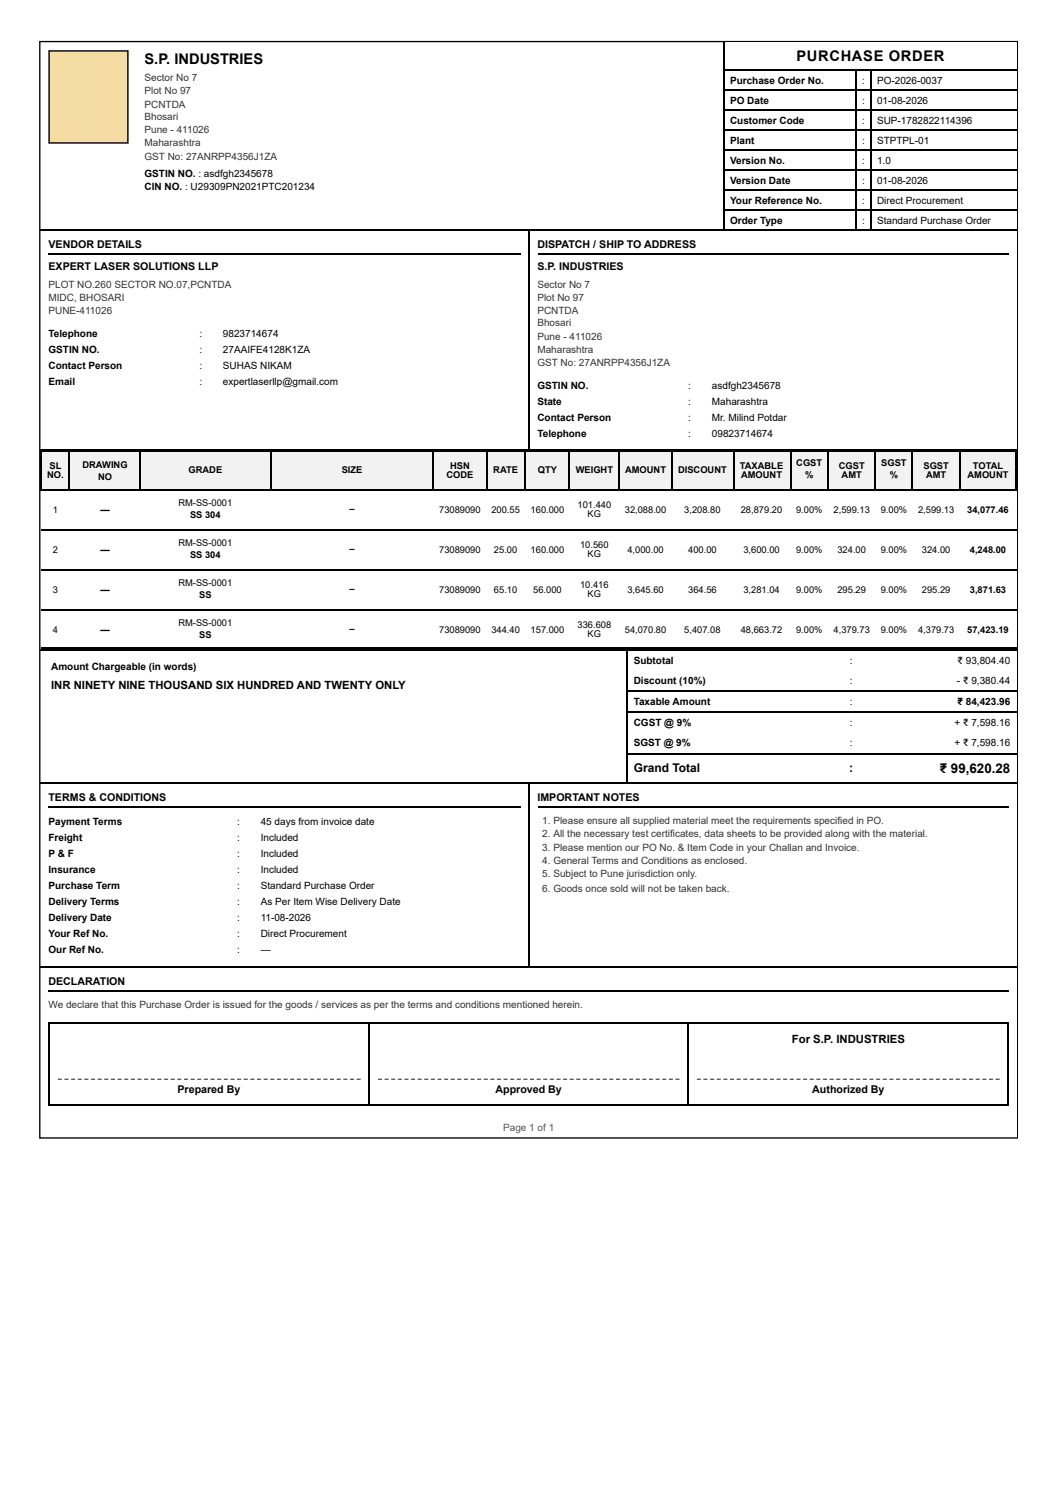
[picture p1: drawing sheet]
<svg xmlns="http://www.w3.org/2000/svg" width="210mm" height="297mm" viewBox="0 0 210 297" stroke-linecap="round" stroke-linejoin="round" font-family="sans-serif">
<defs><g id="words">
<g font-size="2.9">
<text x="28.7" y="12.6">S.P. INDUSTRIES</text>
<text x="158" y="12.1">PURCHASE ORDER</text>
</g>
<text font-size="2.6" x="186.4" y="153.4">₹ 99,620.28</text>
<g font-size="2.4">
<text x="125.7" y="153.1">Grand Total</text>
<text x="168.4" y="153.1">:</text>
</g>
<g font-size="2.2">
<text x="10.1" y="136.7">INR NINETY NINE THOUSAND SIX HUNDRED AND TWENTY ONLY</text>
<text x="157" y="206.8">For S.P. INDUSTRIES</text>
</g>
<g font-size="2.1">
<text x="9.6" y="49.1">VENDOR DETAILS</text>
<text x="9.6" y="53.6">EXPERT LASER SOLUTIONS LLP</text>
<text x="106.6" y="49.1">DISPATCH / SHIP TO ADDRESS</text>
<text x="106.6" y="53.6">S.P. INDUSTRIES</text>
<text x="9.6" y="158.9">TERMS &amp; CONDITIONS</text>
<text x="106.6" y="158.9">IMPORTANT NOTES</text>
<text x="9.6" y="195.4">DECLARATION</text>
<text x="35.2" y="216.9">Prepared By</text>
<text x="98.3" y="216.9">Approved By</text>
<text x="161.1" y="216.9">Authorized By</text>
</g>
<g font-size="2" fill="#333">
<text x="28.7" y="16.1">Sector No 7</text>
<text x="28.7" y="18.7">Plot No 97</text>
<text x="28.7" y="21.3">PCNTDA</text>
<text x="28.7" y="23.7">Bhosari</text>
<text x="28.7" y="26.4">Pune - 411026</text>
<text x="28.7" y="29">Maharashtra</text>
<text x="28.7" y="31.7">GST No: 27ANRPP4356J1ZA</text>
<text x="9.6" y="57.1">PLOT NO.260 SECTOR NO.07,PCNTDA</text>
<text x="9.6" y="59.7">MIDC, BHOSARI</text>
<text x="106.6" y="57.1">Sector No 7</text>
<text x="106.6" y="59.7">Plot No 97</text>
<text x="9.6" y="62.4">PUNE-411026</text>
<text x="106.6" y="62.4">PCNTDA</text>
<text x="106.6" y="64.7">Bhosari</text>
<text x="106.6" y="67.4">Pune - 411026</text>
<text x="106.6" y="70">Maharashtra</text>
<text x="106.6" y="72.7">GST No: 27ANRPP4356J1ZA</text>
<text x="107.6" y="163.4">1 . Please ensure all supplied material meet the requirements specified in PO.</text>
<text x="107.6" y="166.1">2. All the necessary test certificates, data sheets to be provided along with the material.</text>
<text x="107.6" y="168.7">3. Please mention our PO No. &amp; Item Code in your Challan and Invoice.</text>
<text x="107.6" y="171.4">4. General Terms and Conditions as enclosed.</text>
<text x="107.6" y="174">5. Subject to Pune jurisdiction only.</text>
<text x="107.6" y="176.9">6. Goods once sold will not be taken back.</text>
<text x="9.6" y="199.9">We declare that this Purchase Order is issued for the goods / services as per the terms and conditions mentioned herein.</text>
</g>
<g font-size="2">
<text x="144.8" y="16.6">Purchase Order No.</text>
<text x="171" y="16.6">:</text>
<text x="173.9" y="16.6">PO-2026-0037</text>
<text x="144.8" y="20.5">PO Date</text>
<text x="171" y="20.5">:</text>
<text x="173.9" y="20.5">01-08-2026</text>
<text x="144.8" y="24.5">Customer Code</text>
<text x="144.8" y="28.5">Plant</text>
<text x="171" y="24.5">:</text>
<text x="171" y="28.5">:</text>
<text x="173.9" y="24.5">SUP-1782822114396</text>
<text x="173.9" y="28.5">STPTPL-01</text>
<text x="28.7" y="35.1">GSTIN NO. : asdfgh2345678</text>
<text x="144.8" y="32.5">Version No.</text>
<text x="171" y="32.5">:</text>
<text x="173.9" y="32.5">1.0</text>
<text x="28.7" y="37.7">CIN NO. : U29309PN2021PTC201234</text>
<text x="144.8" y="36.4">Version Date</text>
<text x="144.8" y="40.4">Your Reference No.</text>
<text x="171" y="36.4">:</text>
<text x="171" y="40.4">:</text>
<text x="173.9" y="36.4">01-08-2026</text>
<text x="173.9" y="40.4">Direct Procurement</text>
<text x="144.8" y="44.4">Order Type</text>
<text x="171" y="44.4">:</text>
<text x="173.9" y="44.4">Standard Purchase Order</text>
<text x="9.6" y="66.9">Telephone</text>
<text x="9.6" y="70">GSTIN NO.</text>
<text x="39.5" y="66.9">:</text>
<text x="39.5" y="70">:</text>
<text x="44.2" y="66.9">9823714674</text>
<text x="44.2" y="70">27AAIFE4128K1ZA</text>
<text x="9.6" y="73.2">Contact Person</text>
<text x="9.6" y="76.4">Email</text>
<text x="39.5" y="73.2">:</text>
<text x="39.5" y="76.4">:</text>
<text x="44.2" y="73.2">SUHAS NIKAM</text>
<text x="44.2" y="76.4">expertlaserllp@gmail.com</text>
<text x="106.6" y="77.2">GSTIN NO.</text>
<text x="136.5" y="77.2">:</text>
<text x="141.2" y="77.2">asdfgh2345678</text>
<text x="106.6" y="80.3">State</text>
<text x="106.6" y="83.5">Contact Person</text>
<text x="136.5" y="80.3">:</text>
<text x="136.5" y="83.5">:</text>
<text x="141.2" y="80.3">Maharashtra</text>
<text x="141.2" y="83.5">Mr. Milind Potdar</text>
<text x="106.6" y="86.7">Telephone</text>
<text x="136.5" y="86.7">:</text>
<text x="141.2" y="86.7">09823714674</text>
<text x="125.7" y="131.7">Subtotal</text>
<text x="168.5" y="131.7">:</text>
<text x="189.9" y="131.7">₹ 93,804.40</text>
<text x="10.1" y="133">Amount Chargeable (in words)</text>
<text x="125.7" y="135.6">Discount (10%)</text>
<text x="168.5" y="135.6">:</text>
<text x="189.8" y="135.6">- ₹ 9,380.44</text>
<text x="125.7" y="139.9">Taxable Amount</text>
<text x="168.5" y="139.9">:</text>
<text x="189.9" y="139.9">₹ 84,423.96</text>
<text x="125.7" y="144.1">CGST @ 9%</text>
<text x="125.7" y="148.1">SGST @ 9%</text>
<text x="168.5" y="144.1">:</text>
<text x="168.5" y="148.1">:</text>
<text x="189.3" y="144.1">+ ₹ 7,598.16</text>
<text x="189.3" y="148.1">+ ₹ 7,598.16</text>
<text x="9.6" y="163.7">Payment Terms</text>
<text x="9.6" y="166.9">Freight</text>
<text x="47" y="163.7">:</text>
<text x="47" y="166.9">:</text>
<text x="51.7" y="163.7">45 days from invoice date</text>
<text x="51.7" y="166.9">Included</text>
<text x="9.6" y="170">P &amp; F</text>
<text x="9.6" y="173.2">Insurance</text>
<text x="47" y="170">:</text>
<text x="47" y="173.2">:</text>
<text x="51.7" y="170">Included</text>
<text x="51.7" y="173.2">Included</text>
<text x="9.6" y="176.4">Purchase Term</text>
<text x="9.6" y="179.6">Delivery Terms</text>
<text x="47" y="176.4">:</text>
<text x="47" y="179.6">:</text>
<text x="51.7" y="176.4">Standard Purchase Order</text>
<text x="51.7" y="179.6">As Per Item Wise Delivery Date</text>
<text x="9.6" y="182.7">Delivery Date</text>
<text x="9.6" y="185.9">Your Ref No.</text>
<text x="47" y="182.7">:</text>
<text x="47" y="185.9">:</text>
<text x="51.7" y="182.7">11-08-2026</text>
<text x="51.7" y="185.9">Direct Procurement</text>
<text x="9.6" y="189.1">Our Ref No.</text>
<text x="47" y="189.1">:</text>
<text x="51.7" y="189.1">—</text>
</g>
<text font-size="2" fill="#555" x="99.8" y="224.3">Page 1 of 1</text>
<g font-size="1.9">
<text x="9.3" y="94.9">NO.</text>
<text x="9.8" y="93">SL</text>
<text x="16.4" y="92.8">DRAWING</text>
<text x="19.5" y="95.2">NO</text>
<text x="37.4" y="93.8">GRADE</text>
<text x="67.8" y="93.8">SIZE</text>
<text x="88.5" y="94.9">CODE</text>
<text x="89.3" y="93">HSN</text>
<text x="97.8" y="93.8">RATE</text>
<text x="106.7" y="93.8">QTY</text>
<text x="114.2" y="93.8">WEIGHT</text>
<text x="124" y="93.8">AMOUNT</text>
<text x="134.5" y="93.8">DISCOUNT</text>
<text x="146.7" y="93">TAXABLE</text>
<text x="147" y="94.9">AMOUNT</text>
<text x="157.9" y="92.5">CGST</text>
<text x="159.7" y="94.9">%</text>
<text x="166.4" y="93">CGST</text>
<text x="166.9" y="94.9">AMT</text>
<text x="174.8" y="92.5">SGST</text>
<text x="176.5" y="94.9">%</text>
<text x="183.2" y="93">SGST</text>
<text x="183.7" y="94.9">AMT</text>
<text x="191.9" y="94.9">AMOUNT</text>
<text x="193" y="93">TOTAL</text>
<text x="10.5" y="101.8">1</text>
<text x="19.9" y="101.8">—</text>
<text x="35.4" y="100.5">RM-SS-0001</text>
<text x="69.3" y="101.5">—</text>
<text x="87.1" y="101.8">73089090</text>
<text x="97.5" y="101.8">200.55</text>
<text x="105.2" y="101.8">160.000</text>
<text x="114.5" y="100.7">101.440</text>
<text x="123.9" y="101.8">32,088.00</text>
<text x="135.7" y="101.8">3,208.80</text>
<text x="146.9" y="101.8">28,879.20</text>
<text x="157.9" y="101.8">9.00%</text>
<text x="165.3" y="101.8">2,599.13</text>
<text x="174.7" y="101.8">9.00%</text>
<text x="182.1" y="101.8">2,599.13</text>
<text x="191.8" y="101.8">34,077.46</text>
<text x="37.7" y="102.8">SS 304</text>
<text x="116.6" y="102.6">KG</text>
<text x="10.5" y="109.7">2</text>
<text x="19.9" y="109.7">—</text>
<text x="35.4" y="108.4">RM-SS-0001</text>
<text x="37.7" y="110.8">SS 304</text>
<text x="69.3" y="109.4">—</text>
<text x="87.1" y="109.7">73089090</text>
<text x="98" y="109.7">25.00</text>
<text x="105.2" y="109.7">160.000</text>
<text x="115.1" y="108.7">10.560</text>
<text x="116.6" y="110.5">KG</text>
<text x="124.4" y="109.7">4,000.00</text>
<text x="136.5" y="109.7">400.00</text>
<text x="147.4" y="109.7">3,600.00</text>
<text x="157.9" y="109.7">9.00%</text>
<text x="166.1" y="109.7">324.00</text>
<text x="174.7" y="109.7">9.00%</text>
<text x="182.8" y="109.7">324.00</text>
<text x="192.3" y="109.7">4,248.00</text>
<text x="10.5" y="117.7">3</text>
<text x="19.9" y="117.7">—</text>
<text x="35.4" y="116.3">RM-SS-0001</text>
<text x="39.5" y="118.7">SS</text>
<text x="69.3" y="117.4">—</text>
<text x="87.1" y="117.7">73089090</text>
<text x="98" y="117.7">65.10</text>
<text x="105.8" y="117.7">56.000</text>
<text x="115.1" y="116.6">10.416</text>
<text x="116.6" y="118.4">KG</text>
<text x="124.4" y="117.7">3,645.60</text>
<text x="136.5" y="117.7">364.56</text>
<text x="147.4" y="117.7">3,281.04</text>
<text x="157.9" y="117.7">9.00%</text>
<text x="166.1" y="117.7">295.29</text>
<text x="174.7" y="117.7">9.00%</text>
<text x="182.8" y="117.7">295.29</text>
<text x="192.3" y="117.7">3,871.63</text>
<text x="10.5" y="125.6">4</text>
<text x="19.9" y="125.6">—</text>
<text x="35.4" y="124.3">RM-SS-0001</text>
<text x="69.3" y="125.3">—</text>
<text x="87.1" y="125.6">73089090</text>
<text x="97.5" y="125.6">344.40</text>
<text x="105.2" y="125.6">157.000</text>
<text x="114.5" y="124.5">336.608</text>
<text x="123.9" y="125.6">54,070.80</text>
<text x="135.7" y="125.6">5,407.08</text>
<text x="146.9" y="125.6">48,663.72</text>
<text x="157.9" y="125.6">9.00%</text>
<text x="165.3" y="125.6">4,379.73</text>
<text x="174.7" y="125.6">9.00%</text>
<text x="182.1" y="125.6">4,379.73</text>
<text x="191.8" y="125.6">57,423.19</text>
<text x="39.5" y="126.6">SS</text>
<text x="116.6" y="126.4">KG</text>
</g>
</g></defs>
<path d="M7.9 8.2h193.9v217.5h-193.9z" fill="none" stroke="#000" stroke-width=".26"/>
<path d="M143.8 8.4h57.9v5.5h-57.9z" fill="#fff"/>
<g fill="none" stroke="#000" stroke-width=".26">
<path d="M143.6 8.4v37.3M143.8 13.8h57.9M143.8 17.8h57.9M169.8 13.9v31.5M172.7 13.9v31.5M143.8 21.7h57.9M143.8 25.7h57.9M143.8 29.7h57.9M143.8 33.6h57.9M143.8 37.6h57.9M8 45.6h135.5M143.8 41.6h57.9"/>
<path d="M143.8 45.6h57.9"/>
</g>
<path d="M9.6 10h15.9v18.5h-15.9z" fill="#f4dca3"/>
<path d="M9.7 10.1h15.7v18.3h-15.7zM9.6 50.3h93.7M105 45.7v43.6M106.7 50.3h93.4M8 89.2h96.9M105.1 89.2h96.6" fill="none" stroke="#000" stroke-width=".26"/>
<g fill="#f2f2f2">
<path d="M8.3 89.3h5.5v7.7h-5.5z"/>
<path d="M13.8 89.3h14.1v7.7h-14.1z"/>
<path d="M27.9 89.3h25.6v7.7h-25.6z"/>
<path d="M53.5 89.3h32.6v7.7h-32.6z"/>
<path d="M86.1 89.3h10.3v7.7h-10.3z"/>
<path d="M96.4 89.3h7.7v7.7h-7.7z"/>
<path d="M104.1 89.3h9v7.7h-9z"/>
<path d="M113.1 89.3h9.8v7.7h-9.8z"/>
<path d="M122.9 89.3h10.3v7.7h-10.3z"/>
<path d="M133.2 89.3h12.1v7.7h-12.1z"/>
<path d="M145.3 89.3h11.4v7.7h-11.4z"/>
<path d="M156.7 89.3h7.7v7.7h-7.7z"/>
<path d="M164.4 89.3h9.3v7.7h-9.3z"/>
<path d="M173.7 89.3h7.4v7.7h-7.4z"/>
<path d="M181.1 89.3h9.2v7.7h-9.2z"/>
<path d="M190.3 89.3h11.4v7.7h-11.4z"/>
</g>
<g fill="none" stroke="#000" stroke-width=".26">
<path d="M8 89.5h193.7M8 97.1h193.7M8.2 89.3v8M13.7 89.3v8M27.7 89.3v8M53.7 89.3v8M85.9 89.3v8M96.5 89.3v8M104.2 89.3v8M112.9 89.3v8M122.7 89.3v8M133.3 89.3v8"/>
<path d="M145.5 89.3v8M156.9 89.3v8M164.3 89.3v8M173.5 89.3v8M180.9 89.3v8M190.5 89.3v8M201.6 89.3v8M8.3 105.1h193.4M8.3 113h193.4M8 128.9h116.2M8.3 121h193.4M8.3 128.6h193.4"/>
<path d="M124.3 128.8v26.7M124.4 137.1h77.3M124.4 128.9h77.3M8 155.4h116.2M124.4 141.3h77.3M124.4 149.5h77.3M124.4 155.4h77.3M9.6 160.1h93.7M106.7 160.1h93.4M9.6 196.6h190.5"/>
</g>
<g fill="#555">
<path d="M11.5 214h.8v.2h-.8zM12.8 214h.8v.2h-.8zM14.1 214h.8v.2h-.8zM15.4 214h.8v.2h-.8zM16.7 214h.8v.2h-.8zM18.1 214h.7v.2h-.7zM19.4 214h.8v.2h-.8zM20.7 214h.8v.2h-.8zM22 214h.8v.2h-.8zM23.3 214h.8v.2h-.8zM24.6 214h.8v.2h-.8zM26 214h.7v.2h-.7zM27.3 214h.8v.2h-.8zM28.6 214h.8v.2h-.8zM29.9 214h.8v.2h-.8zM31.2 214h.8v.2h-.8zM32.5 214h.8v.2h-.8zM33.9 214h.7v.2h-.7zM35.2 214h.8v.2h-.8zM36.5 214h.8v.2h-.8zM37.8 214h.8v.2h-.8zM39.1 214h.8v.2h-.8zM40.4 214h.8v.2h-.8zM41.8 214h.8v.2h-.8zM43.1 214h.8v.2h-.8zM44.4 214h.8v.2h-.8zM45.7 214h.8v.2h-.8zM47 214h.8v.2h-.8zM48.3 214h.8v.2h-.8zM49.7 214h.8v.2h-.8zM51 214h.8v.2h-.8zM52.3 214h.8v.2h-.8zM53.6 214h.8v.2h-.8zM54.9 214h.8v.2h-.8zM56.2 214h.8v.2h-.8zM57.6 214h.8v.2h-.8zM58.9 214h.8v.2h-.8zM60.2 214h.8v.2h-.8zM61.5 214h.8v.2h-.8zM62.8 214h.8v.2h-.8zM64.1 214h.8v.2h-.8zM65.5 214h.8v.2h-.8zM66.8 214h.8v.2h-.8zM68.1 214h.8v.2h-.8zM69.4 214h.8v.2h-.8zM70.7 214h.8v.2h-.8z"/>
<path d="M75 214h.8v.2h-.8zM76.3 214h.8v.2h-.8zM77.6 214h.8v.2h-.8zM78.9 214h.8v.2h-.8zM80.2 214h.8v.2h-.8zM81.5 214h.8v.2h-.8zM82.8 214h.8v.2h-.8zM84.1 214h.8v.2h-.8zM85.5 214h.7v.2h-.7zM86.8 214h.8v.2h-.8zM88.1 214h.8v.2h-.8zM89.4 214h.8v.2h-.8zM90.7 214h.8v.2h-.8zM92 214h.8v.2h-.8zM93.3 214h.8v.2h-.8zM94.6 214h.8v.2h-.8zM95.9 214h.8v.2h-.8zM97.3 214h.7v.2h-.7zM98.6 214h.8v.2h-.8zM99.9 214h.8v.2h-.8zM101.2 214h.8v.2h-.8zM102.5 214h.8v.2h-.8zM103.8 214h.8v.2h-.8zM105.1 214h.8v.2h-.8zM106.4 214h.8v.2h-.8zM107.7 214h.8v.2h-.8zM109.1 214h.7v.2h-.7zM110.4 214h.8v.2h-.8zM111.7 214h.8v.2h-.8zM113 214h.8v.2h-.8zM114.3 214h.8v.2h-.8zM115.6 214h.8v.2h-.8zM116.9 214h.8v.2h-.8zM118.2 214h.8v.2h-.8zM119.5 214h.8v.2h-.8zM120.9 214h.7v.2h-.7zM122.2 214h.8v.2h-.8zM123.5 214h.8v.2h-.8zM124.8 214h.8v.2h-.8zM126.1 214h.8v.2h-.8zM127.4 214h.8v.2h-.8zM128.7 214h.8v.2h-.8zM130 214h.8v.2h-.8zM131.3 214h.8v.2h-.8zM132.7 214h.7v.2h-.7zM134 214h.8v.2h-.8z"/>
<path d="M138.2 214h.8v.2h-.8zM139.5 214h.8v.2h-.8zM140.8 214h.8v.2h-.8zM142.2 214h.7v.2h-.7zM143.5 214h.8v.2h-.8zM144.8 214h.8v.2h-.8zM146.1 214h.8v.2h-.8zM147.4 214h.8v.2h-.8zM148.7 214h.8v.2h-.8zM150.1 214h.7v.2h-.7zM151.4 214h.8v.2h-.8zM152.7 214h.8v.2h-.8zM154 214h.8v.2h-.8zM155.3 214h.8v.2h-.8zM156.6 214h.8v.2h-.8zM158 214h.8v.2h-.8zM159.3 214h.8v.2h-.8zM160.6 214h.8v.2h-.8zM161.9 214h.8v.2h-.8zM163.2 214h.8v.2h-.8zM164.5 214h.8v.2h-.8zM165.9 214h.8v.2h-.8zM167.2 214h.8v.2h-.8zM168.5 214h.8v.2h-.8zM169.8 214h.8v.2h-.8zM171.1 214h.8v.2h-.8zM172.4 214h.8v.2h-.8zM173.8 214h.8v.2h-.8zM175.1 214h.8v.2h-.8zM176.4 214h.8v.2h-.8zM177.7 214h.8v.2h-.8zM179 214h.8v.2h-.8zM180.3 214h.8v.2h-.8zM181.7 214h.8v.2h-.8zM183 214h.8v.2h-.8zM184.3 214h.8v.2h-.8zM185.6 214h.8v.2h-.8zM186.9 214h.8v.2h-.8zM188.2 214h.8v.2h-.8zM189.6 214h.8v.2h-.8zM190.9 214h.8v.2h-.8zM192.2 214h.8v.2h-.8zM193.5 214h.8v.2h-.8zM194.8 214h.8v.2h-.8zM196.2 214h.7v.2h-.7zM197.5 214h.8v.2h-.8z"/>
</g>
<path d="M105 155.5v36.5M8 191.9h193.7M9.6 203h190.5M9.6 219.1h190.5M9.7 202.8v16.5M73.2 202.8v16.5M136.5 202.8v16.5M200 202.8v16.5" fill="none" stroke="#000" stroke-width=".26"/>
<use href="#words"/>
</svg>
